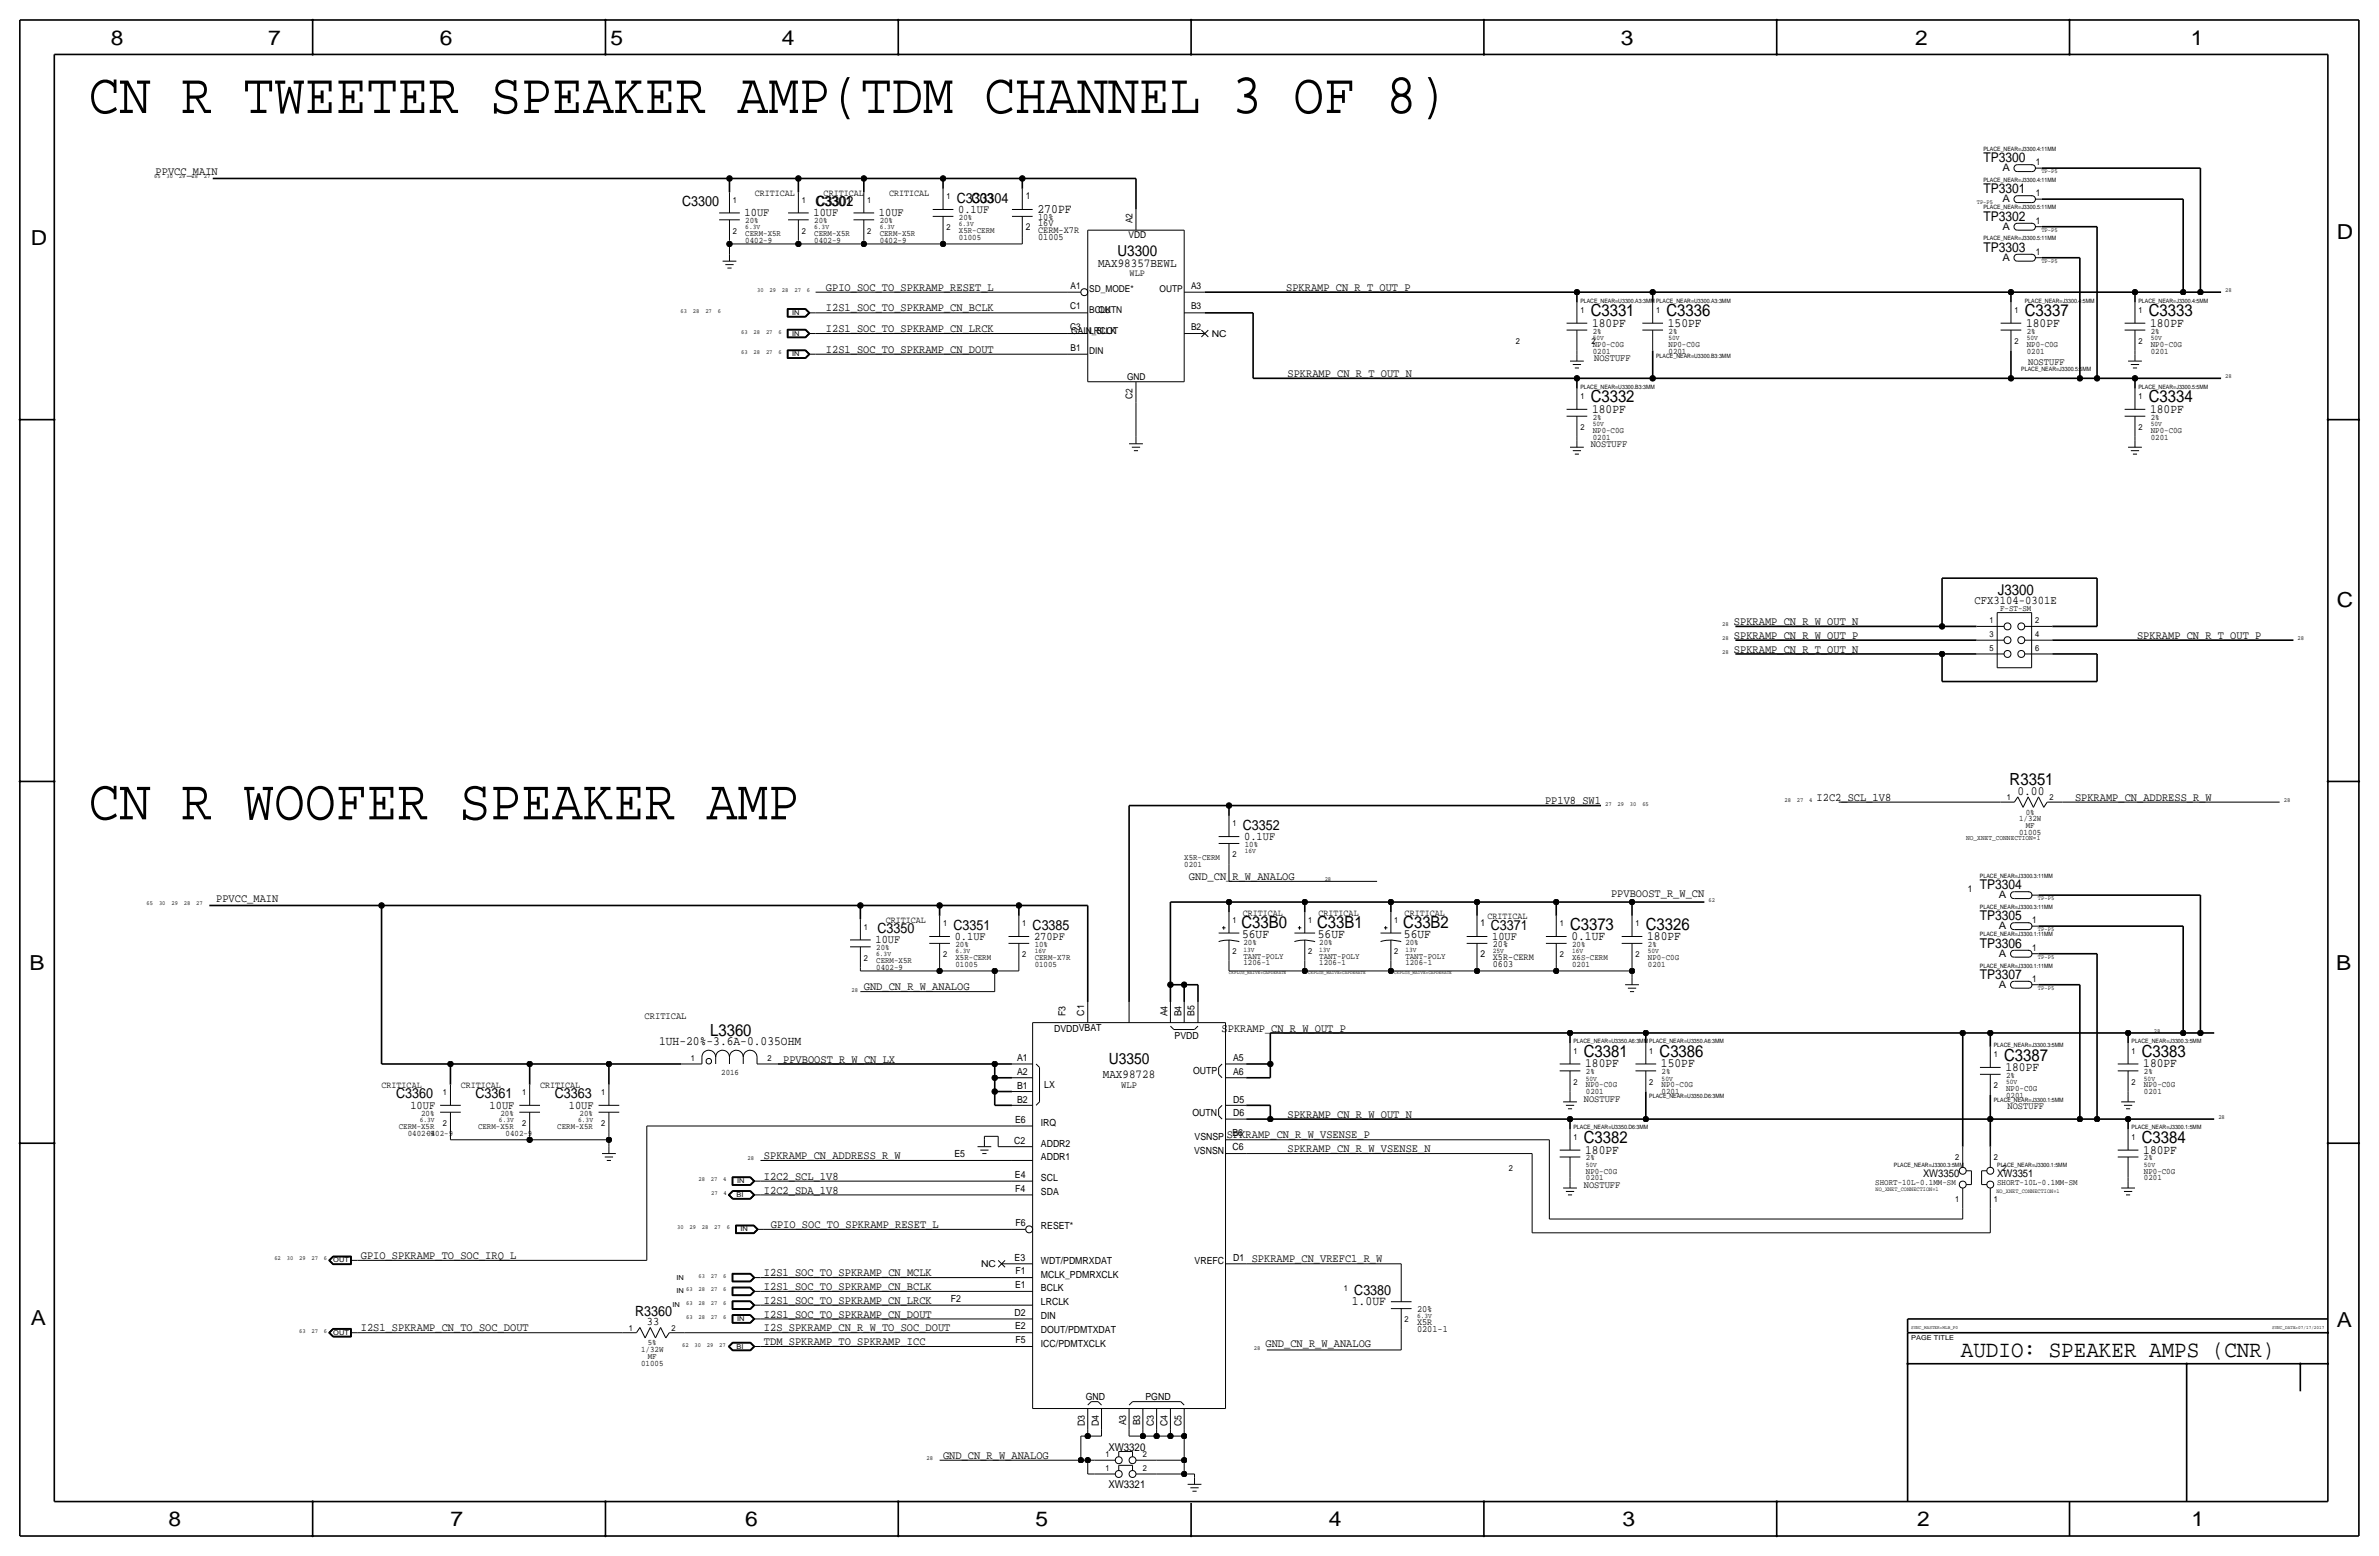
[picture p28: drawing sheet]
<svg xmlns="http://www.w3.org/2000/svg" width="877mm" height="574mm" viewBox="0 0 877 574" stroke-linecap="round" stroke-linejoin="round" font-family="sans-serif">
<defs><g id="words">
<g font-size="21.3">
<text x="32.7" y="41.7">CN R TWEETER SPEAKER AMP(TDM CHANNEL 3 OF 8)</text>
<text x="32.7" y="302">CN R WOOFER SPEAKER AMP</text>
</g>
<text font-size="8.6" x="722.9" y="500.1">AUDIO: SPEAKER AMPS (CNR)</text>
<g font-size="7.6">
<text x="40.8" y="16.5">8</text>
<text x="98.9" y="16.5">7</text>
<text x="162.1" y="16.5">6</text>
<text x="225.1" y="16.5">5</text>
<text x="288.2" y="16.5">4</text>
<text x="597.6" y="16.5">3</text>
<text x="706.1" y="16.5">2</text>
<text x="807.7" y="16.5">1</text>
<text x="861.5" y="88.1">D</text>
<text x="11.4" y="90.4">D</text>
<text x="861.5" y="223.8">C</text>
<text x="10.8" y="357.6">B</text>
<text x="861.3" y="357.4">B</text>
<text x="11.3" y="488.4">A</text>
<text x="861.5" y="489.2">A</text>
<text x="62.2" y="562.6">8</text>
<text x="166" y="562.6">7</text>
<text x="274.8" y="562.6">6</text>
<text x="381.7" y="562.6">5</text>
<text x="489.9" y="562.6">4</text>
<text x="598.1" y="562.6">3</text>
<text x="706.8" y="562.6">2</text>
<text x="807.9" y="562.6">1</text>
</g>
<g font-size="6.2">
<text x="586.4" y="116.6">C3331</text>
<text x="614.4" y="116.6">C3336</text>
<text x="746.5" y="116.6">C3337</text>
<text x="792.2" y="116.6">C3333</text>
<text x="586.4" y="148.3">C3332</text>
<text x="792.2" y="148.3">C3334</text>
<text x="740.9" y="289.3">R3351</text>
<text x="457.7" y="342.1">C33B0</text>
<text x="485.6" y="342.1">C33B1</text>
<text x="517.3" y="342.1">C33B2</text>
<text x="578.8" y="342.6">C3373</text>
<text x="606.8" y="342.6">C3326</text>
<text x="261.8" y="381.8">L3360</text>
<text x="583.9" y="389.6">C3381</text>
<text x="611.8" y="389.6">C3386</text>
<text x="789.6" y="389.6">C3383</text>
<text x="738.8" y="390.9">C3387</text>
<text x="583.9" y="421.4">C3382</text>
<text x="789.6" y="421.4">C3384</text>
</g>
<text font-size="5.7" x="408.7" y="392.2">U3350</text>
<text font-size="5.6" x="412" y="94.5">U3300</text>
<text font-size="5.5" x="736.5" y="219.2">J3300</text>
<g font-size="5.2">
<text x="251.5" y="75.9">C3300</text>
<text x="300.7" y="75.9">C3301</text>
<text x="301" y="75.9">C3302</text>
<text x="352.8" y="74.7">C3303</text>
<text x="358.1" y="74.7">C3304</text>
<text x="458.2" y="305.8">C3352</text>
<text x="323.5" y="343.9">C3350</text>
<text x="351.5" y="342.6">C3351</text>
<text x="380.7" y="342.6">C3385</text>
<text x="549.6" y="342.6">C3371</text>
<text x="146.1" y="404.9">C3360</text>
<text x="175.3" y="404.9">C3361</text>
<text x="204.5" y="404.9">C3363</text>
<text x="499.3" y="477.3">C3380</text>
<text x="234.2" y="484.9">R3360</text>
</g>
<g font-size="5">
<text x="731.2" y="59.7">TP3300</text>
<text x="731.2" y="71.1">TP3301</text>
<text x="731.2" y="81.3">TP3302</text>
<text x="731.2" y="92.7">TP3303</text>
<text x="729.9" y="327.7">TP3304</text>
<text x="729.9" y="339.1">TP3305</text>
<text x="729.9" y="349.2">TP3306</text>
<text x="729.9" y="360.7">TP3307</text>
</g>
<g font-size="4.7">
<text x="382.5" y="78.5">270PF</text>
<text x="586.9" y="120.4">180PF</text>
<text x="614.9" y="120.4">150PF</text>
<text x="747" y="120.4">180PF</text>
<text x="792.7" y="120.4">180PF</text>
<text x="586.9" y="152.1">180PF</text>
<text x="792.7" y="152.1">180PF</text>
<text x="743.8" y="292.9">0.00</text>
<text x="457.9" y="345.7">56UF</text>
<text x="485.9" y="345.7">56UF</text>
<text x="517.6" y="345.7">56UF</text>
<text x="579.3" y="346.5">0.1UF</text>
<text x="607.3" y="346.5">180PF</text>
<text x="243" y="385.3">1UH-20%-3.6A-0.035OHM</text>
<text x="584.4" y="393.4">180PF</text>
<text x="612.3" y="393.4">150PF</text>
<text x="739.3" y="394.7">180PF</text>
<text x="790.1" y="393.4">180PF</text>
<text x="584.4" y="425.2">180PF</text>
<text x="790.1" y="425.2">180PF</text>
<text x="498.4" y="481.1">1.0UF</text>
</g>
<g font-size="4.5">
<text x="404.8" y="98.6">MAX98357BEWL</text>
<text x="406.6" y="397.3">MAX98728</text>
</g>
<text font-size="4.4" x="728" y="222.5">CFX3104-0301E</text>
<g font-size="4.3">
<text x="57.4" y="64.5">PPVCC_MAIN</text>
<text x="274.5" y="79.8">10UF</text>
<text x="299.9" y="79.8">10UF</text>
<text x="324.1" y="79.8">10UF</text>
<text x="353.3" y="78.5">0.1UF</text>
<text x="304.5" y="107.2">GPIO_SOC_TO_SPKRAMP_RESET_L</text>
<text x="474.2" y="107.2">SPKRAMP_CN_R_T_OUT_P</text>
<text x="304.5" y="114.8">I2S1_SOC_TO_SPKRAMP_CN_BCLK</text>
<text x="304.5" y="122.4">I2S1_SOC_TO_SPKRAMP_CN_LRCK</text>
<text x="304.5" y="130">I2S1_SOC_TO_SPKRAMP_CN_DOUT</text>
<text x="474.7" y="138.9">SPKRAMP_CN_R_T_OUT_N</text>
<text x="639.3" y="230.4">SPKRAMP_CN_R_W_OUT_N</text>
<text x="639.3" y="235.5">SPKRAMP_CN_R_W_OUT_P</text>
<text x="787.8" y="235.5">SPKRAMP_CN_R_T_OUT_P</text>
<text x="639.3" y="240.5">SPKRAMP_CN_R_T_OUT_N</text>
<text x="569.6" y="296.4">PP1V8_SW1</text>
<text x="669.7" y="295.2">I2C2_SCL_1V8</text>
<text x="765" y="295.1">SPKRAMP_CN_ADDRESS_R_W</text>
<text x="458.7" y="309.6">0.1UF</text>
<text x="438.3" y="324.4">GND_CN_R_W_ANALOG</text>
<text x="79.7" y="332.5">PPVCC_MAIN</text>
<text x="593.9" y="330.7">PPVBOOST_R_W_CN</text>
<text x="322.8" y="347.7">10UF</text>
<text x="352" y="346.5">0.1UF</text>
<text x="381.2" y="346.5">270PF</text>
<text x="550.1" y="346.5">10UF</text>
<text x="318.5" y="365">GND_CN_R_W_ANALOG</text>
<text x="450.4" y="380.2">SPKRAMP_CN_R_W_OUT_P</text>
<text x="288.7" y="391.7">PPVBOOST_R_W_CN_LX</text>
<text x="151.3" y="408.7">10UF</text>
<text x="180.5" y="408.7">10UF</text>
<text x="209.7" y="408.7">10UF</text>
<text x="474.7" y="412">SPKRAMP_CN_R_W_OUT_N</text>
<text x="452.3" y="419.6">SPKRAMP_CN_R_W_VSENSE_P</text>
<text x="474.7" y="424.7">SPKRAMP_CN_R_W_VSENSE_N</text>
<text x="281.6" y="427.2">SPKRAMP_CN_ADDRESS_R_W</text>
<text x="281.6" y="434.8">I2C2_SCL_1V8</text>
<text x="281.6" y="439.9">I2C2_SDA_1V8</text>
<text x="284.2" y="452.6">GPIO_SOC_TO_SPKRAMP_RESET_L</text>
<text x="133" y="464.1">GPIO_SPKRAMP_TO_SOC_IRQ_L</text>
<text x="461.5" y="465.3">SPKRAMP_CN_VREFC1_R_W</text>
<text x="281.6" y="470.4">I2S1_SOC_TO_SPKRAMP_CN_MCLK</text>
<text x="281.6" y="475.5">I2S1_SOC_TO_SPKRAMP_CN_BCLK</text>
<text x="281.6" y="485.6">I2S1_SOC_TO_SPKRAMP_CN_DOUT</text>
<text x="281.6" y="480.6">I2S1_SOC_TO_SPKRAMP_CN_LRCK</text>
<text x="133" y="490.7">I2S1_SPKRAMP_CN_TO_SOC_DOUT</text>
<text x="238.4" y="488.4">33</text>
<text x="281.6" y="490.7">I2S_SPKRAMP_CN_R_W_TO_SOC_DOUT</text>
<text x="281.6" y="495.8">TDM_SPKRAMP_TO_SPKRAMP_ICC</text>
<text x="466.5" y="496.4">GND_CN_R_W_ANALOG</text>
<text x="347.7" y="537.7">GND_CN_R_W_ANALOG</text>
</g>
<g font-size="4">
<text x="408.6" y="534.7">XW3320</text>
<text x="408.6" y="548.6">XW3321</text>
</g>
<g font-size="3.9">
<text x="709" y="433.8">XW3350</text>
<text x="736.3" y="433.8">XW3351</text>
</g>
<g font-size="3.8">
<text x="738.2" y="63">A</text>
<text x="738.2" y="74.5">A</text>
<text x="738.2" y="84.6">A</text>
<text x="738.2" y="96.1">A</text>
<text x="737" y="331">A</text>
<text x="737" y="342.4">A</text>
<text x="737" y="352.6">A</text>
<text x="737" y="364">A</text>
</g>
<g font-size="3.6">
<text x="587.7" y="133.1">NOSTUFF</text>
<text x="747.7" y="134.4">NOSTUFF</text>
<text x="586.4" y="164.8">NOSTUFF</text>
<text x="237.7" y="375.7">CRITICAL</text>
<text x="392.9" y="374.7" transform="rotate(-90 392.9 374.7)">F3</text>
<text x="399.7" y="374.4" transform="rotate(-90 399.7 374.4)">C1</text>
<text x="430.5" y="374.7" transform="rotate(-90 430.5 374.7)">A4</text>
<text x="435.6" y="374.7" transform="rotate(-90 435.6 374.7)">B4</text>
<text x="440.4" y="374.4" transform="rotate(-90 440.4 374.4)">B5</text>
<text x="388.7" y="380.3">DVDDVBAT</text>
<text x="433" y="382.8">PVDD</text>
<text x="375" y="391.2">A1</text>
<text x="439.8" y="396">OUTP</text>
<text x="454.6" y="391.2">A5</text>
<text x="375" y="401.3">B1</text>
<text x="375" y="396.2">A2</text>
<text x="385" y="401.1">LX</text>
<text x="413.4" y="401.1">WLP</text>
<text x="454.6" y="396.2">A6</text>
<text x="375" y="406.4">B2</text>
<text x="454.6" y="406.4">D5</text>
<text x="583.9" y="406.1">NOSTUFF</text>
<text x="374.2" y="413.8">E6</text>
<text x="439.6" y="411.2">OUTN</text>
<text x="454.6" y="411.5">D6</text>
<text x="740.1" y="408.7">NOSTUFF</text>
<text x="383.7" y="415">IRQ</text>
<text x="454.4" y="418.8">B6</text>
<text x="373.9" y="421.6">C2</text>
<text x="383.7" y="422.6">ADDR2</text>
<text x="440.2" y="425.2">VSNSN</text>
<text x="440.4" y="420.1">VSNSP</text>
<text x="454.4" y="423.9">C6</text>
<text x="351.8" y="426.5">E5</text>
<text x="383.7" y="427.7">ADDR1</text>
<text x="374.2" y="434.3">E4</text>
<text x="383.7" y="435.4">SCL</text>
<text x="583.9" y="437.9">NOSTUFF</text>
<text x="374.2" y="439.4">F4</text>
<text x="383.7" y="440.4">SDA</text>
<text x="374.4" y="451.9">F6</text>
<text x="383.7" y="453.1">RESET*</text>
<text x="374.1" y="464.8">E3</text>
<text x="383.7" y="465.8">WDT/PDMRXDAT</text>
<text x="440.4" y="465.8">VREFC</text>
<text x="454.6" y="464.8">D1</text>
<text x="374.4" y="469.6">F1</text>
<text x="383.7" y="470.9">MCLK_PDMRXCLK</text>
<text x="350.6" y="479.8">F2</text>
<text x="374.2" y="474.7">E1</text>
<text x="383.7" y="476">BCLK</text>
<text x="374" y="485.1">D2</text>
<text x="383.7" y="481.1">LRCLK</text>
<text x="374.2" y="490">E2</text>
<text x="383.7" y="486.2">DIN</text>
<text x="383.7" y="491.2">DOUT/PDMTXDAT</text>
<text x="374.4" y="495">F5</text>
<text x="383.7" y="496.3">ICC/PDMTXCLK</text>
<text x="400.3" y="516.1">GND</text>
<text x="422.3" y="516.1">PGND</text>
<text x="400" y="525.6" transform="rotate(-90 400 525.6)">D3</text>
<text x="405.1" y="525.6" transform="rotate(-90 405.1 525.6)">D4</text>
<text x="415.2" y="525.4" transform="rotate(-90 415.2 525.4)">A3</text>
<text x="420.3" y="525.4" transform="rotate(-90 420.3 525.4)">B3</text>
<text x="425.4" y="525.6" transform="rotate(-90 425.4 525.6)">C3</text>
<text x="430.5" y="525.6" transform="rotate(-90 430.5 525.6)">C4</text>
<text x="435.6" y="525.6" transform="rotate(-90 435.6 525.6)">C5</text>
</g>
<g font-size="3.5">
<text x="750.5" y="61">1</text>
<text x="278.3" y="72.1">CRITICAL</text>
<text x="303.7" y="72.1">CRITICAL</text>
<text x="327.8" y="72.1">CRITICAL</text>
<text x="378.2" y="73.4">1</text>
<text x="750.5" y="72.4">1</text>
<text x="382.7" y="83.3">16V</text>
<text x="382.7" y="81">10%</text>
<text x="417.5" y="82.3" transform="rotate(-90 417.5 82.3)">A2</text>
<text x="750.5" y="82.5">1</text>
<text x="378.2" y="84.8">2</text>
<text x="382.7" y="88.4">01005</text>
<text x="382.7" y="85.9">CERM-X7R</text>
<text x="416.1" y="87.9">VDD</text>
<text x="750.5" y="94">1</text>
<text x="416.5" y="101.6">WLP</text>
<text x="394.7" y="106.4">A1</text>
<text x="401.5" y="107.7">SD_MODE*</text>
<text x="427.5" y="107.7">OUTP</text>
<text x="439.1" y="106.4">A3</text>
<text x="394.5" y="114">C1</text>
<text x="401.5" y="115.3">BCLK</text>
<text x="405" y="115.3">OUTN</text>
<text x="439.1" y="114">B3</text>
<text x="394.5" y="121.7">C3</text>
<text x="394.9" y="122.9">GAIN_SLOT</text>
<text x="401.5" y="122.9">LRCLK</text>
<text x="439.1" y="121.7">B2</text>
<text x="446.7" y="124.2">NC</text>
<text x="394.7" y="129.3">B1</text>
<text x="401.5" y="130.6">DIN</text>
<text x="415.5" y="140.2">GND</text>
<text x="417.5" y="147.2" transform="rotate(-90 417.5 147.2)">C2</text>
<text x="725.4" y="328.9">1</text>
<text x="326.5" y="340.1">CRITICAL</text>
<text x="458.2" y="337.6">CRITICAL</text>
<text x="486.1" y="337.6">CRITICAL</text>
<text x="517.9" y="337.6">CRITICAL</text>
<text x="545.8" y="341.4">1</text>
<text x="548.3" y="338.8">CRITICAL</text>
<text x="749.2" y="340.4">1</text>
<text x="545.8" y="352.8">2</text>
<text x="550.4" y="349">20%</text>
<text x="550.4" y="353.8">X5R-CERM</text>
<text x="749.2" y="350.5">1</text>
<text x="550.4" y="356.4">0603</text>
<text x="749.2" y="361.9">1</text>
<text x="140.7" y="401.1">CRITICAL</text>
<text x="169.9" y="401.1">CRITICAL</text>
<text x="199.1" y="401.1">CRITICAL</text>
<text x="361.7" y="467.1">NC</text>
<text x="522.4" y="483.6">20%</text>
<text x="522.4" y="491">0201-1</text>
<text x="522.4" y="488.4">X5R</text>
</g>
<g font-size="3.1">
<text x="270.2" y="74.7">1</text>
<text x="295.6" y="74.7">1</text>
<text x="319.7" y="74.7">1</text>
<text x="348.9" y="73.4">1</text>
<text x="274.8" y="82.3">20%</text>
<text x="300.2" y="82.3">20%</text>
<text x="324.3" y="82.3">20%</text>
<text x="353.5" y="81">20%</text>
<text x="270.2" y="86.1">2</text>
<text x="274.8" y="89.7">0402-9</text>
<text x="274.8" y="87.1">CERM-X5R</text>
<text x="295.6" y="86.1">2</text>
<text x="300.2" y="87.1">CERM-X5R</text>
<text x="300.2" y="89.7">0402-9</text>
<text x="319.7" y="86.1">2</text>
<text x="324.3" y="87.1">CERM-X5R</text>
<text x="324.3" y="89.7">0402-9</text>
<text x="348.9" y="84.8">2</text>
<text x="353.5" y="88.4">01005</text>
<text x="353.5" y="85.9">X5R-CERM</text>
<text x="582.6" y="115.3">1</text>
<text x="610.6" y="115.3">1</text>
<text x="742.6" y="115.3">1</text>
<text x="788.4" y="115.3">1</text>
<text x="587.2" y="122.9">2%</text>
<text x="615.1" y="122.9">2%</text>
<text x="747.2" y="122.9">2%</text>
<text x="792.9" y="122.9">2%</text>
<text x="558.8" y="126.7">2</text>
<text x="586.8" y="126.7">2</text>
<text x="587.2" y="127.8">NP0-C0G</text>
<text x="587.2" y="130.3">0201</text>
<text x="615.1" y="127.8">NP0-C0G</text>
<text x="615.1" y="130.3">0201</text>
<text x="742.6" y="126.7">2</text>
<text x="747.2" y="127.8">NP0-C0G</text>
<text x="747.2" y="130.3">0201</text>
<text x="788.4" y="126.7">2</text>
<text x="792.9" y="127.8">NP0-C0G</text>
<text x="792.9" y="130.3">0201</text>
<text x="582.6" y="147.1">1</text>
<text x="788.4" y="147.1">1</text>
<text x="587.2" y="154.7">2%</text>
<text x="792.9" y="154.7">2%</text>
<text x="582.6" y="158.5">2</text>
<text x="587.2" y="159.5">NP0-C0G</text>
<text x="788.4" y="158.5">2</text>
<text x="792.9" y="159.5">NP0-C0G</text>
<text x="587.2" y="162.1">0201</text>
<text x="792.9" y="162.1">0201</text>
<text x="737.4" y="225">F-ST-SM</text>
<text x="733.5" y="229.6">1</text>
<text x="750.3" y="229.6">2</text>
<text x="733.5" y="239.8">5</text>
<text x="733.5" y="234.7">3</text>
<text x="750.3" y="239.8">6</text>
<text x="750.3" y="234.7">4</text>
<text x="739.8" y="294.9">1</text>
<text x="755.6" y="294.9">2</text>
<text x="454.4" y="304.5">1</text>
<text x="744.4" y="302.8">1/32W</text>
<text x="746.8" y="305.3">MF</text>
<text x="746.8" y="300.2">0%</text>
<text x="744.4" y="307.8">01005</text>
<text x="436.6" y="317">X5R-CERM</text>
<text x="454.4" y="316">2</text>
<text x="458.9" y="312.2">10%</text>
<text x="436.6" y="319.5">0201</text>
<text x="347.7" y="341.4">1</text>
<text x="376.9" y="341.4">1</text>
<text x="454.4" y="340.1">1</text>
<text x="482.3" y="340.1">1</text>
<text x="514" y="340.1">1</text>
<text x="575" y="341.4">1</text>
<text x="602.9" y="341.4">1</text>
<text x="318.5" y="342.6">1</text>
<text x="323" y="350.3">20%</text>
<text x="347.7" y="352.8">2</text>
<text x="352.2" y="349">20%</text>
<text x="352.2" y="353.8">X5R-CERM</text>
<text x="376.9" y="352.8">2</text>
<text x="381.5" y="349">10%</text>
<text x="381.5" y="353.8">CERM-X7R</text>
<text x="454.4" y="351.5">2</text>
<text x="458.4" y="353.3">TANT-POLY</text>
<text x="458.4" y="348.5">20%</text>
<text x="482.3" y="351.5">2</text>
<text x="486.4" y="348.5">20%</text>
<text x="486.4" y="353.3">TANT-POLY</text>
<text x="514" y="351.5">2</text>
<text x="518.1" y="353.3">TANT-POLY</text>
<text x="518.1" y="348.5">20%</text>
<text x="575" y="352.8">2</text>
<text x="579.6" y="349">20%</text>
<text x="579.6" y="353.8">X6S-CERM</text>
<text x="602.9" y="352.8">2</text>
<text x="607.5" y="353.8">NP0-C0G</text>
<text x="607.5" y="349">2%</text>
<text x="318.5" y="354.1">2</text>
<text x="323" y="357.6">0402-9</text>
<text x="323" y="355.1">CERM-X5R</text>
<text x="352.2" y="356.4">01005</text>
<text x="381.5" y="356.4">01005</text>
<text x="458.4" y="355.9">1206-1</text>
<text x="486.4" y="355.9">1206-1</text>
<text x="518.1" y="355.9">1206-1</text>
<text x="579.6" y="356.4">0201</text>
<text x="607.5" y="356.4">0201</text>
<text x="580.1" y="388.4">1</text>
<text x="608" y="388.4">1</text>
<text x="735" y="389.6">1</text>
<text x="785.8" y="388.4">1</text>
<text x="254.7" y="390.9">1</text>
<text x="282.9" y="390.9">2</text>
<text x="584.7" y="396">2%</text>
<text x="612.6" y="396">2%</text>
<text x="790.4" y="396">2%</text>
<text x="265.9" y="396.2">2016</text>
<text x="580.1" y="399.8">2</text>
<text x="584.7" y="400.8">NP0-C0G</text>
<text x="608" y="399.8">2</text>
<text x="612.6" y="400.8">NP0-C0G</text>
<text x="735" y="401.1">2</text>
<text x="739.6" y="397.3">2%</text>
<text x="785.8" y="399.8">2</text>
<text x="790.4" y="400.8">NP0-C0G</text>
<text x="163.3" y="403.6">1</text>
<text x="192.5" y="403.6">1</text>
<text x="221.7" y="403.6">1</text>
<text x="584.7" y="403.4">0201</text>
<text x="612.6" y="403.4">0201</text>
<text x="739.6" y="404.6">0201</text>
<text x="739.6" y="402.1">NP0-C0G</text>
<text x="790.4" y="403.4">0201</text>
<text x="155.3" y="411.2">20%</text>
<text x="184.5" y="411.2">20%</text>
<text x="213.7" y="411.2">20%</text>
<text x="147" y="416.1">CERM-X5R</text>
<text x="150.3" y="418.6">0402-9</text>
<text x="157.2" y="418.6">0402-9</text>
<text x="163.3" y="415">2</text>
<text x="176.2" y="416.1">CERM-X5R</text>
<text x="186.4" y="418.6">0402-9</text>
<text x="192.5" y="415">2</text>
<text x="205.4" y="416.1">CERM-X5R</text>
<text x="221.7" y="415">2</text>
<text x="580.1" y="420.1">1</text>
<text x="785.8" y="420.1">1</text>
<text x="556.3" y="431.5">2</text>
<text x="584.7" y="427.7">2%</text>
<text x="720.8" y="427.7">2</text>
<text x="735" y="427.7">2</text>
<text x="738.2" y="431.5">2</text>
<text x="790.4" y="427.7">2%</text>
<text x="584.7" y="435.1">0201</text>
<text x="584.7" y="432.6">NP0-C0G</text>
<text x="691.4" y="436.6">SHORT-10L-0.1MM-SM</text>
<text x="736.3" y="436.6">SHORT-10L-0.1MM-SM</text>
<text x="790.4" y="435.1">0201</text>
<text x="790.4" y="432.6">NP0-C0G</text>
<text x="720.8" y="443">1</text>
<text x="735" y="443">1</text>
<text x="495.5" y="476">1</text>
<text x="231.8" y="490.5">1</text>
<text x="247.6" y="490.5">2</text>
<text x="517.9" y="487.4">2</text>
<text x="238.8" y="495.8">5%</text>
<text x="236.4" y="503.4">01005</text>
<text x="236.4" y="498.3">1/32W</text>
<text x="238.8" y="500.9">MF</text>
<text x="407.6" y="537.2">1</text>
<text x="421.3" y="537.2">2</text>
<text x="407.6" y="542.3">1</text>
<text x="421.3" y="542.3">2</text>
</g>
<g font-size="2.6">
<text x="353.5" y="83.3">6.3V</text>
<text x="274.8" y="84.6">6.3V</text>
<text x="300.2" y="84.6">6.3V</text>
<text x="324.3" y="84.6">6.3V</text>
<text x="587.2" y="125.2">50V</text>
<text x="615.1" y="125.2">50V</text>
<text x="747.2" y="125.2">50V</text>
<text x="792.9" y="125.2">50V</text>
<text x="587.2" y="157">50V</text>
<text x="792.9" y="157">50V</text>
<text x="724.9" y="309.6">NO_XNET_CONNECTION=1</text>
<text x="458.9" y="314.5">16V</text>
<text x="323" y="352.6">6.3V</text>
<text x="352.2" y="351.3">6.3V</text>
<text x="381.5" y="351.3">16V</text>
<text x="458.4" y="351">13V</text>
<text x="486.4" y="351">13V</text>
<text x="518.1" y="351">13V</text>
<text x="550.4" y="351.3">25V</text>
<text x="579.6" y="351.3">16V</text>
<text x="607.5" y="351.3">50V</text>
<text x="584.7" y="398.3">50V</text>
<text x="612.6" y="398.3">50V</text>
<text x="739.6" y="399.5">50V</text>
<text x="790.4" y="398.3">50V</text>
<text x="154.8" y="413.5">6.3V</text>
<text x="184" y="413.5">6.3V</text>
<text x="213.2" y="413.5">6.3V</text>
<text x="584.7" y="430">50V</text>
<text x="790.4" y="430">50V</text>
<text x="522.4" y="485.9">6.3V</text>
</g>
<g font-size="2.5">
<text x="292.1" y="116.1">IN</text>
<text x="292.1" y="123.7">IN</text>
<text x="292.1" y="131.3">IN</text>
<text x="271.7" y="436.1">IN</text>
<text x="271.5" y="441.2">BI</text>
<text x="273" y="453.9">IN</text>
<text x="122.9" y="465.3">OUT</text>
<text x="249.4" y="471.7">IN</text>
<text x="249.4" y="476.8">IN</text>
<text x="247.9" y="481.8">IN</text>
<text x="122.9" y="492">OUT</text>
<text x="271.7" y="486.9">IN</text>
<text x="271.5" y="497.1">BI</text>
<text x="704.5" y="493.8">PAGE TITLE</text>
</g>
<g font-size="2.3">
<text x="56.8" y="65.8">65</text>
<text x="61.4" y="65.8">30</text>
<text x="66" y="65.8">29</text>
<text x="70.6" y="65.8">28</text>
<text x="75.1" y="65.8">27</text>
<text x="752.6" y="63.8">TP-P5</text>
<text x="728.8" y="75.2">TP-P5</text>
<text x="752.6" y="85.3">TP-P5</text>
<text x="752.6" y="96.8">TP-P5</text>
<text x="279.2" y="107.7">30</text>
<text x="283.7" y="107.7">29</text>
<text x="288.3" y="107.7">28</text>
<text x="292.9" y="107.7">27</text>
<text x="297.4" y="107.7">6</text>
<text x="820.4" y="107.7">28</text>
<text x="250.9" y="115.3">63</text>
<text x="255.5" y="115.3">28</text>
<text x="260" y="115.3">27</text>
<text x="264.6" y="115.3">6</text>
<text x="273.3" y="122.9">63</text>
<text x="277.8" y="122.9">28</text>
<text x="282.4" y="122.9">27</text>
<text x="287" y="122.9">6</text>
<text x="273.3" y="130.6">63</text>
<text x="277.8" y="130.6">28</text>
<text x="282.4" y="130.6">27</text>
<text x="287" y="130.6">6</text>
<text x="820.4" y="139.4">28</text>
<text x="635" y="230.9">28</text>
<text x="635" y="236">28</text>
<text x="847" y="236">28</text>
<text x="635" y="241">28</text>
<text x="591.8" y="296.9">27</text>
<text x="596.3" y="296.9">29</text>
<text x="600.9" y="296.9">30</text>
<text x="605.5" y="296.9">65</text>
<text x="657.9" y="295.7">28</text>
<text x="662.4" y="295.7">27</text>
<text x="667" y="295.7">4</text>
<text x="842" y="295.7">28</text>
<text x="488.4" y="324.9">28</text>
<text x="54" y="333.8">65</text>
<text x="58.6" y="333.8">30</text>
<text x="63.2" y="333.8">29</text>
<text x="67.8" y="333.8">28</text>
<text x="72.3" y="333.8">27</text>
<text x="629.9" y="332.5">62</text>
<text x="751.3" y="331.7">TP-P5</text>
<text x="751.3" y="343.2">TP-P5</text>
<text x="751.3" y="353.3">TP-P5</text>
<text x="313.9" y="365.5">28</text>
<text x="751.3" y="364.7">TP-P5</text>
<text x="794" y="380.7">28</text>
<text x="817.8" y="412.5">28</text>
<text x="275.5" y="427.7">28</text>
<text x="257.5" y="435.4">28</text>
<text x="262.1" y="435.4">27</text>
<text x="266.7" y="435.4">4</text>
<text x="262.2" y="440.4">27</text>
<text x="266.8" y="440.4">4</text>
<text x="249.6" y="453.1">30</text>
<text x="254.2" y="453.1">29</text>
<text x="258.8" y="453.1">28</text>
<text x="263.3" y="453.1">27</text>
<text x="267.9" y="453.1">6</text>
<text x="101.1" y="464.6">62</text>
<text x="105.7" y="464.6">30</text>
<text x="110.3" y="464.6">29</text>
<text x="114.9" y="464.6">27</text>
<text x="119.4" y="464.6">6</text>
<text x="257.5" y="470.9">63</text>
<text x="262.1" y="470.9">27</text>
<text x="266.7" y="470.9">6</text>
<text x="252.9" y="476">63</text>
<text x="257.5" y="476">28</text>
<text x="262.1" y="476">27</text>
<text x="266.7" y="476">6</text>
<text x="252.9" y="481.1">63</text>
<text x="257.5" y="481.1">28</text>
<text x="262.1" y="481.1">27</text>
<text x="266.7" y="481.1">6</text>
<text x="110.3" y="491.2">63</text>
<text x="114.9" y="491.2">27</text>
<text x="119.4" y="491.2">6</text>
<text x="252.9" y="486.2">63</text>
<text x="257.5" y="486.2">28</text>
<text x="262.1" y="486.2">27</text>
<text x="266.7" y="486.2">6</text>
<text x="251.5" y="496.3">62</text>
<text x="256" y="496.3">30</text>
<text x="260.6" y="496.3">29</text>
<text x="265.2" y="496.3">27</text>
<text x="462.2" y="497.6">28</text>
<text x="341.6" y="538.2">28</text>
</g>
<g font-size="2.2">
<text x="731.2" y="55.6">PLACE_NEAR=J3300.4:11MM</text>
<text x="731.2" y="67.1">PLACE_NEAR=J3300.4:11MM</text>
<text x="731.2" y="77.2">PLACE_NEAR=J3300.5:11MM</text>
<text x="731.2" y="88.6">PLACE_NEAR=J3300.5:11MM</text>
<text x="582.6" y="111.5">PLACE_NEAR=U3300.A3:3MM PLACE_NEAR=U3300.A3:3MM</text>
<text x="746.5" y="111.5">PLACE_NEAR=J3300.4:5MM</text>
<text x="788.4" y="111.5">PLACE_NEAR=J3300.4:5MM</text>
<text x="610.6" y="131.8">PLACE_NEAR=U3300.B3:3MM</text>
<text x="745.2" y="136.9">PLACE_NEAR=J3300.5:5MM</text>
<text x="582.6" y="143.3">PLACE_NEAR=U3300.B3:3MM</text>
<text x="788.4" y="143.3">PLACE_NEAR=J3300.5:5MM</text>
<text x="729.9" y="323.6">PLACE_NEAR=J3300.3:11MM</text>
<text x="729.9" y="335">PLACE_NEAR=J3300.3:11MM</text>
<text x="729.9" y="345.2">PLACE_NEAR=J3300.1:11MM</text>
<text x="729.9" y="356.6">PLACE_NEAR=J3300.1:11MM</text>
<text x="580.1" y="384.6">PLACE_NEAR=U3350.A6:3MM PLACE_NEAR=U3350.A6:3MM</text>
<text x="735" y="385.8">PLACE_NEAR=J3300.3:5MM</text>
<text x="785.8" y="384.6">PLACE_NEAR=J3300.3:5MM</text>
<text x="608" y="404.9">PLACE_NEAR=U3350.D6:3MM</text>
<text x="735" y="406.1">PLACE_NEAR=J3300.1:5MM</text>
<text x="580.1" y="416.3">PLACE_NEAR=U3350.D6:3MM</text>
<text x="785.8" y="416.3">PLACE_NEAR=J3300.1:5MM</text>
<text x="698.2" y="430.3">PLACE_NEAR=J3300.3:5MM</text>
<text x="736.3" y="430.3">PLACE_NEAR=J3300.1:5MM</text>
<text x="691.4" y="439.1">NO_XNET_CONNECTION=1</text>
<text x="736" y="439.6">NO_XNET_CONNECTION=1</text>
</g>
<g font-size="1.8">
<text x="453.1" y="359.2">CKPLUS_WAIVE=CAPDERATE</text>
<text x="482.3" y="359.2">CKPLUS_WAIVE=CAPDERATE</text>
<text x="514" y="359.2">CKPLUS_WAIVE=CAPDERATE</text>
<text x="704.5" y="490">SYNC_MASTER=MLB_P0</text>
<text x="837.6" y="490">SYNC_DATE=07/17/2017</text>
</g>
</g></defs>
<g fill="none" stroke="#000" stroke-width=".6" stroke-linecap="butt">
<path d="M7.3 7.4v558.8zM7.3 7.4h862.3zM115.3 7.4v12.7zM223.2 7.4v12.7zM331.2 7.4v12.7zM439.1 7.4v12.7zM547.1 7.4v12.7zM655 7.4v12.7zM763 7.4v12.7zM869.6 7.4v558.8zM20 20.1v533.4zM20 20.1h838.2z"/>
<path d="M858.2 20.1v533.4zM78.4 65.8h190.5zM268.9 65.8v5.1zM268.9 65.8h25.4zM294.3 65.8v5.1zM294.3 65.8h24.2zM318.5 65.8h29.2zM318.5 65.8v5.1zM347.7 65.8v3.8zM347.7 65.8h29.2zM376.9 65.8h41.9zM376.9 65.8v3.8z"/>
<path d="M418.8 65.8v11.4zM752.8 62h58.4zM752.8 73.4h52.1zM804.9 73.4v34.3zM811.2 62v45.7zM752.8 95h14zM752.8 83.6h20.3zM766.8 95v44.4zM773.1 83.6v55.8zM444.2 107.7h137.2zM444.2 115.3h17.8zM462 115.3v24.1z"/>
<path d="M581.4 107.7h27.9zM581.4 107.7v3.8zM609.3 107.7h132.1zM609.3 107.7v3.8zM741.4 107.7h45.7zM741.4 107.7v3.8zM787.1 107.7h17.8zM787.1 107.7v3.8zM804.9 107.7h6.3zM811.2 107.7h7.6zM462 139.4h119.4zM581.4 139.4h27.9z"/>
<path d="M581.4 139.4v3.9zM609.3 139.4h132.1zM609.3 129.3v10.1zM741.4 139.4h25.4zM741.4 129.3v10.1zM766.8 139.4h6.3zM773.1 139.4h14zM787.1 139.4h31.7zM787.1 139.4v3.9zM7.3 154.7h12.7zM858.2 154.7h11.4zM716 213.1h57.1z"/>
<path d="M716 213.1v17.8zM773.1 213.1v17.8zM639.8 230.9h76.2zM639.8 236h88.9zM716 230.9h12.7zM756.6 230.9h16.5zM756.6 236h88.9zM639.8 241h76.2zM716 251.2h57.1zM716 241v10.2zM716 241h12.7zM756.6 241h16.5z"/>
<path d="M773.1 241v10.2zM7.3 288h12.7zM416.3 296.9h36.8zM416.3 296.9v72.4zM453.1 296.9v3.8zM453.1 296.9h137.1zM858.2 288h11.4zM77.2 333.8h63.5zM140.7 333.8v58.4zM140.7 333.8h176.5zM317.2 333.8h29.2zM317.2 333.8v5z"/>
<path d="M346.4 333.8v3.8zM346.4 333.8h29.2zM375.6 333.8v3.8zM375.6 333.8h25.4zM401 333.8v35.5zM431.5 332.5h21.6zM431.5 332.5v30.5zM453.1 332.5v3.8zM453.1 332.5h27.9zM481 332.5h31.8zM481 332.5v3.8zM512.8 332.5h31.7z"/>
<path d="M512.8 332.5v3.8zM544.5 332.5h29.2zM544.5 332.5v5.1zM573.7 332.5v5.1zM573.7 332.5h28zM601.7 332.5h26.6zM601.7 332.5v5.1zM751.5 329.9h59.7zM811.2 329.9v50.8zM751.5 351.5h21.6zM751.5 341.4h53.4zM773.1 351.5v61z"/>
<path d="M804.9 341.4v39.3zM431.5 363v6.3zM431.5 363h5.1zM436.6 363h5.1zM436.6 363v6.3zM441.7 363v6.3zM751.5 363h15.3zM766.8 363v49.5zM140.7 392.2h25.4zM166.1 392.2h29.2zM166.1 392.2v7.6zM195.3 392.2h29.2z"/>
<path d="M195.3 392.2v7.6zM224.5 392.2v7.6zM224.5 392.2h26.7zM286.7 392.2h80zM366.7 392.2h6.4zM366.7 392.2v5.1zM366.7 397.3h6.4zM366.7 397.3v5zM459.4 392.2h8.9zM459.4 397.3h8.9zM468.3 380.7h110.5zM468.3 380.7v11.5z"/>
<path d="M468.3 392.2v5.1zM578.8 380.7h28zM578.8 380.7v3.9zM606.8 380.7h116.8zM606.8 380.7v3.9zM723.6 380.7h10.2zM723.6 380.7v42zM733.8 380.7h50.8zM733.8 380.7v5.1zM784.6 380.7h20.3zM784.6 380.7v3.9zM804.9 380.7h6.3z"/>
<path d="M811.2 380.7h5.1zM366.7 402.3h6.4zM366.7 402.3v5.1zM366.7 407.4h6.4zM459.4 412.5h8.9zM459.4 407.4h8.9zM468.3 412.5h110.5zM468.3 407.4v5.1zM578.8 412.5h28zM578.8 412.5v3.8zM606.8 412.5h127zM606.8 402.3v10.2z"/>
<path d="M733.8 403.6v8.9zM733.8 412.5v10.2zM733.8 412.5h33zM766.8 412.5h6.3zM773.1 412.5h11.5zM784.6 412.5h31.7zM784.6 412.5v3.8zM7.3 421.4h12.7zM858.2 421.4h11.4zM703.3 491.2h154.9zM703.3 486.2h154.9zM703.3 486.2v5z"/>
<path d="M703.3 491.2v62.3zM703.3 502.7h154.9zM806.1 502.7v50.8zM848.1 502.7v10.1zM20 553.5h838.2zM115.3 553.5v12.7zM223.2 553.5v12.7zM331.2 553.5v12.7zM439.1 554v12.2zM547.1 553.5v12.7zM655 553.5v12.7zM763 553.5v12.7z"/>
<path d="M7.3 566.2h862.3z"/>
</g>
<g fill="none" stroke="#000" stroke-width=".37">
<path d="M265.1 78.5h7.6zM268.9 70.9v7.6zM290.5 78.5h7.6zM294.3 70.9v7.6zM314.7 78.5h7.6zM318.5 70.9v7.6zM343.9 79.8h7.6zM343.9 77.2h7.6zM347.7 69.6v7.6zM347.7 79.8v7.6zM373.1 79.8h7.6zM373.1 77.2h7.6z"/>
<path d="M376.9 69.6v7.6zM376.9 79.8v7.6zM418.8 77.2v7.6zM743.9 60.7h5.2zM743.9 63.2h5.1zM743.9 72.1h5.2zM743.9 74.7h5.1zM743.9 60.8a1.26 1.26 0 0 0-1.4 1.2 1.26 1.26 0 0 0 1.4 1.2M743.9 72.2a1.26 1.26 0 0 0-1.4 1.2 1.26 1.26 0 0 0 1.4 1.3M748.9 60.8a1.26 1.26 0 0 1 1.5 1.2 1.26 1.26 0 0 1-1.5 1.2M748.9 72.2a1.26 1.26 0 0 1 1.5 1.2 1.26 1.26 0 0 1-1.5 1.3M750.3 62h2.5z"/>
<path d="M750.3 73.4h2.5zM265.1 81h7.6zM266.4 96.3h5.1zM267.4 97.5h3.1zM268.2 98.8h1.5zM268.9 89.9h25.4zM268.9 88.6v1.3zM268.9 89.9v3.8zM268.9 81v7.6zM268.9 93.7v2.6zM290.5 81h7.6zM294.3 89.9h24.2z"/>
<path d="M294.3 88.6v1.3zM294.3 81v7.6zM314.7 81h7.6zM318.5 89.9h29.2zM318.5 88.6v1.3zM318.5 81v7.6zM347.7 87.4v2.5zM347.7 89.9h29.2zM376.9 87.4v2.5zM401 84.8h35.6zM401 84.8v55.9zM436.6 84.8v55.9z"/>
<path d="M743.9 82.3h5.2zM743.9 84.8h5.1zM743.9 93.7h5.2zM743.9 96.3h5.1zM743.9 82.3a1.26 1.26 0 0 0-1.4 1.3 1.26 1.26 0 0 0 1.4 1.2M743.9 93.8a1.26 1.26 0 0 0-1.4 1.2 1.26 1.26 0 0 0 1.4 1.3M748.9 82.3a1.26 1.26 0 0 1 1.5 1.3 1.26 1.26 0 0 1-1.5 1.2M748.9 93.8a1.26 1.26 0 0 1 1.5 1.2 1.26 1.26 0 0 1-1.5 1.3M750.3 83.6h2.5zM750.3 95h2.5zM290.2 113.7v3.2zM290.2 116.9h6.8z"/>
<path d="M290.2 113.7h6.8zM290.3 113.8h6.7zM290.3 113.8v3zM290.3 116.8h6.7zM290.4 113.9v2.8zM290.4 116.7h6.5zM290.4 113.9h6.5zM290.5 114h6.4zM290.5 114v2.6zM290.5 116.6h6.4zM296.9 114l1.2 1.3zM296.9 116.6l1.2-1.3z"/>
<path d="M296.9 116.7l1.4-1.4zM296.9 113.9l1.4 1.4zM297 116.8l1.4-1.5zM297 113.8l1.4 1.5zM297 113.7l1.6 1.6zM297 116.9l1.6-1.6zM298.1 115.3h2.6zM300.7 107.7h92.7zM300.7 115.3h92.7zM393.4 115.3h7.6zM393.4 107.7h5.1zM436.6 115.3h7.6z"/>
<path d="M436.6 107.7h7.6zM577.5 119.1h7.7zM581.4 111.5v7.6zM605.5 119.1h7.6zM609.3 111.5v7.6zM737.6 119.1h7.6zM741.4 111.5v7.6zM783.3 119.1h7.6zM787.1 111.5v7.6zM290.2 121.4v3.1zM290.2 124.5h6.8zM290.2 129v3.1z"/>
<path d="M290.2 132.1h6.8zM290.2 121.4h6.8zM290.2 129h6.8zM290.3 121.5h6.7zM290.3 129.1h6.7zM290.3 121.5v2.9zM290.3 124.4h6.7zM290.3 129.1v2.9zM290.3 132h6.7zM290.4 121.6v2.7zM290.4 124.3h6.5zM290.4 129.2v2.7z"/>
<path d="M290.4 131.9h6.5zM290.4 121.6h6.5zM290.4 129.2h6.5zM290.5 121.7h6.4zM290.5 129.3h6.4zM290.5 121.7v2.5zM290.5 124.2h6.4zM290.5 129.3v2.5zM290.5 131.8h6.4zM296.9 121.7l1.2 1.2zM296.9 129.3l1.2 1.3zM296.9 124.2l1.2-1.3z"/>
<path d="M296.9 124.3l1.4-1.4zM296.9 131.9l1.4-1.3zM296.9 121.6l1.4 1.3zM296.9 129.2l1.4 1.4zM297 124.4l1.4-1.5zM297 132l1.4-1.4zM297 121.5l1.4 1.4zM297 129.1l1.4 1.5zM297 121.4l1.6 1.5zM297 129l1.6 1.6zM297 124.5l1.6-1.6zM297 132.1l1.6-1.5z"/>
<path d="M298.1 122.9h2.6zM298.1 130.6h2.6zM298.1 130.6l-1.2 1.2zM300.7 130.6h92.7zM300.7 122.9h92.7zM393.4 130.6h7.6zM393.4 122.9h7.6zM436.6 122.9h7.6zM442.9 124.2l2.6-2.5zM442.9 121.7l2.6 2.5zM577.5 121.7h7.7zM578.8 133.1h5.1z"/>
<path d="M579.8 134.4h3.1zM580.6 135.6h1.5zM581.4 129.3v1.3zM581.4 121.7v7.6zM581.4 130.6v2.5zM605.5 121.7h7.6zM609.3 121.7v7.6zM737.6 121.7h7.6zM741.4 121.7v7.6zM783.3 121.7h7.6zM784.6 133.1h5zM785.6 134.4h3z"/>
<path d="M786.3 135.6h1.6zM787.1 129.3v1.3zM787.1 130.6v2.5zM787.1 121.7v7.6zM401 140.7h35.6zM418.8 148.3v12.7zM418.8 140.7v7.6zM577.5 153.4h7.7zM577.5 150.9h7.7zM581.4 143.3v7.6zM581.4 153.4v7.6zM783.3 153.4h7.6z"/>
<path d="M783.3 150.9h7.6zM787.1 143.3v7.6zM787.1 153.4v7.6zM416.3 163.6h5zM417.3 164.8h3zM418 166.1h1.6zM418.8 161v2.6zM578.8 164.8h5.1zM579.8 166.1h3.1zM580.6 167.4h1.5zM581.4 161v1.3zM581.4 162.3v2.5z"/>
<path d="M784.6 164.8h5zM785.6 166.1h3zM786.3 167.4h1.6zM787.1 161v1.3zM787.1 162.3v2.5zM728.7 230.9h10.1zM728.7 236h10.1zM736.3 225.8h12.7zM736.3 225.8v20.3zM746.5 230.9h10.1zM746.5 236h10.1zM749 225.8v20.3z"/>
<path d="M728.7 241h10.1zM736.3 246.1h12.7zM746.5 241h10.1zM677.9 295.7h59.7zM737.6 295.7h5zM743.9 293.7l-1.3 2zM743.9 293.7l1.9 3.9zM747.7 293.7l-1.9 3.9zM747.7 293.7l2 3.9zM751.5 293.7l-1.8 3.9zM751.5 293.7l2 3.9zM754.7 295.7h5.7z"/>
<path d="M754.7 295.7l-1.2 1.9zM760.4 295.7h80zM449.3 310.9h7.6zM449.3 308.4h7.6zM453.1 318.5v6.4zM453.1 300.7v7.7zM453.1 310.9v7.6zM317.2 338.8v7.7zM346.4 337.6v7.6zM375.6 337.6v7.6zM453.1 336.3v7.6zM453.1 324.9h54.6z"/>
<path d="M481 336.3v7.6zM512.8 336.3v7.6zM544.5 337.6v7.6zM573.7 337.6v7.6zM601.7 337.6v7.6zM742.6 328.7h5.3zM742.6 331.2h5.1zM742.6 328.7a1.26 1.26 0 0 0-1.4 1.3 1.26 1.26 0 0 0 1.4 1.2M747.7 328.7a1.26 1.26 0 0 1 1.4 1.3 1.26 1.26 0 0 1-1.4 1.2M749 329.9h2.5zM313.4 349h7.6zM313.4 346.5h7.6z"/>
<path d="M317.2 357.9h29.2zM317.2 356.6v1.3zM317.2 349v7.6zM342.6 345.2h7.6zM342.6 347.7h7.6zM346.4 357.9h20.3zM346.4 355.3v2.6zM346.4 347.7v7.6zM366.7 357.9h8.9zM366.7 357.9v7.6zM371.8 345.2h7.6zM371.8 347.7h7.6z"/>
<path d="M375.6 355.3v2.6zM375.6 347.7v7.6zM449.3 343.9h7.6zM449.3 347.1a12.9 12.9 0 0 1 7.6 0M450.5 342h1.3zM451.2 341.4v1.2zM453.1 354.1v3.8zM453.1 357.9h27.9zM453.1 346.5v7.6zM477.2 343.9h7.6zM477.2 347.1a12.9 12.9 0 0 1 7.6 0M478.5 342h1.3z"/>
<path d="M479.1 341.4v1.2zM481 357.9h31.8zM481 354.1v3.8zM481 346.5v7.6zM509 343.9h7.6zM509 347.1a12.9 12.9 0 0 1 7.6 0M510.2 342h1.3zM510.8 341.4v1.2zM512.8 357.9h31.7zM512.8 354.1v3.8zM512.8 346.5v7.6zM540.7 347.7h7.6z"/>
<path d="M540.7 345.2h7.6zM544.5 357.9h29.2zM544.5 355.3v2.6zM544.5 347.7v7.6zM569.9 347.7h7.6zM569.9 345.2h7.6zM573.7 355.3v2.6zM573.7 347.7v7.6zM573.7 357.9h28zM597.9 347.7h7.6zM597.9 345.2h7.6zM601.7 355.3v2.6z"/>
<path d="M601.7 357.9v2.5zM601.7 347.7v7.6zM742.6 340.1h5.3zM742.6 342.6h5.1zM742.6 350.3h5.3zM742.6 352.8h5.1zM742.6 340.2a1.26 1.26 0 0 0-1.4 1.2 1.26 1.26 0 0 0 1.4 1.2M742.6 350.3a1.26 1.26 0 0 0-1.4 1.3 1.26 1.26 0 0 0 1.4 1.2M747.7 340.2a1.26 1.26 0 0 1 1.4 1.2 1.26 1.26 0 0 1-1.4 1.2M747.7 350.3a1.26 1.26 0 0 1 1.4 1.3 1.26 1.26 0 0 1-1.4 1.2M749 341.4h2.5zM749 351.5h2.5z"/>
<path d="M317.2 365.5h49.5zM380.7 376.9h71.1zM380.7 376.9v142.3zM401 369.3v7.6zM416.3 369.3v7.6zM431.5 378.2l1.3 1.3zM431.5 369.3v7.6zM432.8 379.5h7.6zM436.6 369.3v7.6zM440.4 379.5l1.3-1.3zM441.7 369.3v7.6zM451.8 376.9v142.3z"/>
<path d="M599.1 363h5.1zM600.2 364.2h3zM600.9 365.5h1.5zM601.7 360.4v2.6zM742.6 361.7h5.3zM742.6 364.2h5.1zM742.6 361.7a1.26 1.26 0 0 0-1.4 1.3 1.26 1.26 0 0 0 1.4 1.2M747.7 361.7a1.26 1.26 0 0 1 1.4 1.3 1.26 1.26 0 0 1-1.4 1.2M749 363h2.5zM166.1 399.8v7.6zM195.3 399.8v7.6zM224.5 399.8v7.6z"/>
<path d="M251.2 392.2h7.6zM258.8 389.6a2.54 2.54 0 0 1 2.5-2.5 2.54 2.54 0 0 1 2.6 2.5 2.54 2.54 0 0 1 2.5-2.5 2.54 2.54 0 0 1 2.5 2.5 2.54 2.54 0 0 1 2.6-2.5 2.54 2.54 0 0 1 2.5 2.5 2.54 2.54 0 0 1 2.6-2.5 2.54 2.54 0 0 1 2.5 2.5M258.8 389.6v2.6zM263.9 389.6v2.6zM268.9 389.6v2.6zM274 389.6v2.6zM279.1 389.6v2.6zM279.1 392.2h7.6zM373.1 397.3h7.6zM373.1 392.2h7.6zM382 392.2l1.2 1.2zM383.2 393.4v12.7z"/>
<path d="M449.3 396l1.2 1.3zM449.3 393.4v2.6zM450.5 392.2l-1.2 1.2zM451.8 392.2h7.6zM451.8 397.3h7.6zM575 392.2h7.6zM575 394.7h7.6zM578.8 384.6v7.6zM578.8 394.7v7.6zM602.9 394.7h7.7zM602.9 392.2h7.7zM606.8 384.6v7.6z"/>
<path d="M606.8 394.7v7.6zM729.9 393.4h7.7zM729.9 396h7.7zM733.8 385.8v7.6zM733.8 396v7.6zM780.7 392.2h7.7zM780.7 394.7h7.7zM784.6 384.6v7.6zM784.6 394.7v7.6zM162.3 410h7.6zM162.3 407.4h7.6zM166.1 417.6v2.5z"/>
<path d="M166.1 410v7.6zM191.5 407.4h7.6zM191.5 410h7.6zM195.3 417.6v2.5zM195.3 410v7.6zM220.7 407.4h7.6zM220.7 410h7.6zM224.5 417.6v2.5zM224.5 410v7.6zM238.5 415h134.6zM238.5 415v49.6zM362.9 418.8v1.3z"/>
<path d="M362.9 418.8h5.1zM368 418.8v3.9zM373.1 415h7.6zM373.1 407.4h7.6zM373.1 402.3h7.6zM383.2 406.1l-1.2 1.3zM449.3 411.2l1.2 1.3zM449.3 408.7v2.5zM450.5 407.4l-1.2 1.3zM451.8 412.5h7.6zM451.8 407.4h7.6zM576.3 406.1h5.1z"/>
<path d="M577.3 407.4h3zM578.1 408.7h1.5zM578.8 402.3v1.3zM578.8 403.6v2.5zM578.8 416.3v7.6zM782 406.1h5.1zM783 407.4h3.1zM783.8 408.7h1.5zM784.6 402.3v1.3zM784.6 416.3v7.6zM784.6 403.6v2.5zM166.1 420.1h29.2z"/>
<path d="M195.3 420.1h29.2zM221.9 425.2h5.1zM223 426.5h3zM223.7 427.7h1.5zM224.5 420.1v2.6zM224.5 422.7v2.5zM269.9 433.8h6.8zM269.9 433.8v3.1zM269.9 436.9h6.8zM270 433.9v2.9zM270 436.8h6.7zM270 433.9h6.7z"/>
<path d="M270.1 438.9h6.6zM270.1 439h6.6zM270.1 434v2.7zM270.1 436.7h6.5zM270.1 434h6.5zM270.2 439.1h6.4zM270.2 434.1h6.4zM270.2 439.2h6.4zM270.2 434.1v2.5zM270.2 436.6h6.4zM276.6 436.6l1.2-1.2zM276.6 434.1l1.2 1.3z"/>
<path d="M276.6 439.2l1.2 1.2zM276.6 436.7l1.4-1.3zM276.6 434l1.4 1.4zM276.6 439.1l1.4 1.3zM276.7 436.8l1.4-1.4zM276.7 433.9l1.4 1.5zM276.7 439l1.4 1.4zM276.7 433.8l1.6 1.6zM276.7 438.9l1.6 1.5zM276.7 436.9l1.6-1.5zM277.8 435.4h2.6zM280.4 435.4h92.7z"/>
<path d="M280.4 427.7h92.7zM360.4 422.7h5.1zM361.4 423.9h3zM362.2 425.2h1.5zM362.9 420.1v2.6zM368 422.7h5.1zM373.1 422.7h7.6zM373.1 427.7h7.6zM373.1 435.4h7.6zM451.8 420.1h7.6zM451.8 425.2h7.6zM459.4 425.2h105.4z"/>
<path d="M459.4 420.1h111.8zM564.8 425.2v29.2zM571.2 420.1v29.2zM575 423.9h7.6zM575 426.5h7.6zM576.3 437.9h5.1zM577.3 439.2h3zM578.8 434.1v1.3zM578.8 426.5v7.6zM578.8 435.4v2.5zM723.6 437.9v7.6zM723.6 422.7v7.6z"/>
<path d="M724.9 436.6h1.9zM724.9 431.5h1.9zM726.8 431.5v5.1zM730.6 431.5v5.1zM730.6 436.6h1.9zM730.6 431.5h1.9zM733.8 437.9v7.6zM733.8 422.7v7.6zM780.7 423.9h7.7zM780.7 426.5h7.7zM782 437.9h5.1zM783 439.2h3.1z"/>
<path d="M784.6 434.1v1.3zM784.6 426.5v7.6zM784.6 435.4v2.5zM268.5 440.4l1.6-1.5zM268.5 440.4l1.6 1.6zM268.6 440.4l1.5-1.4zM268.6 440.4l1.5 1.5zM268.8 440.4l1.4-1.3zM268.8 440.4l1.4 1.4zM268.9 440.4l1.3 1.3zM268.9 440.4l1.3-1.2zM270.1 442h6.6z"/>
<path d="M270.1 441.9h6.6zM270.2 441.8h6.4zM270.2 441.7h6.4zM271.2 451.6v3.1zM271.2 454.7h6.8zM271.2 451.6h6.8zM271.3 451.7h6.6zM271.3 451.7v2.9zM271.3 454.6h6.6zM271.4 451.8v2.7zM271.4 454.5h6.5zM271.4 451.8h6.5z"/>
<path d="M271.5 451.9h6.3zM271.5 451.9v2.5zM271.5 454.4h6.3zM276.6 441.7l1.2-1.3zM276.6 441.8l1.4-1.4zM276.7 441.9l1.4-1.5zM276.7 442l1.6-1.6zM277.8 451.9l1.3 1.2zM277.8 454.4l1.3-1.3zM277.8 440.4h2.6zM277.9 454.5l1.3-1.4zM277.9 451.8l1.3 1.3z"/>
<path d="M277.9 454.6l1.5-1.5zM277.9 451.7l1.5 1.4zM278 451.6l1.6 1.5zM278 454.7l1.6-1.6zM279.1 453.1h2.5zM280.4 440.4h92.7zM281.6 453.1h91.5zM373.1 453.1h5zM373.1 440.4h7.6zM564.8 454.4h169zM571.2 449.3h152.4zM578.1 440.4h1.5z"/>
<path d="M723.6 445.5v3.8zM733.8 445.5v8.9zM783.8 440.4h1.5zM121.2 464.6l1.5 1.5zM121.2 464.6l1.5-1.6zM121.3 464.6l1.5 1.4zM121.5 464.6l1.3-1.4zM121.5 464.6l1.3 1.3zM121.6 464.6l1.3-1.3zM121.6 464.6l1.3 1.2zM122.7 463h6.8zM122.7 466.1h6.8z"/>
<path d="M122.8 466h6.6zM122.8 463.1h6.6zM122.8 463.1l-1.5 1.5zM122.8 463.2h6.5zM122.8 465.9h6.5zM122.9 463.3h6.3zM122.9 465.8h6.3zM129.2 463.3v2.5zM129.2 464.6h2.6zM129.3 463.2v2.7zM129.4 463.1v2.9zM129.5 463v3.1z"/>
<path d="M131.8 464.6h106.7zM269.9 479.5h6.8zM269.9 469.3h6.8zM269.9 474.4h6.8zM269.9 479.5v3.2zM269.9 469.3v3.2zM269.9 472.5h6.8zM269.9 474.4v3.2zM269.9 477.6h6.8zM270 479.6v2.9zM270 469.4v3zM270 472.4h6.7z"/>
<path d="M270 474.5v3zM270 477.5h6.7zM270 479.6h6.7zM270 469.4h6.7zM270 474.5h6.7zM270.1 479.7v2.7zM270.1 469.5v2.8zM270.1 472.3h6.5zM270.1 474.6v2.8zM270.1 477.4h6.5zM270.1 479.7h6.5zM270.1 469.5h6.5z"/>
<path d="M270.1 474.6h6.5zM270.2 479.8h6.4zM270.2 469.6h6.4zM270.2 474.7h6.4zM270.2 479.8v2.5zM270.2 469.6v2.6zM270.2 472.2h6.4zM270.2 474.7v2.6zM270.2 477.3h6.4zM276.6 472.2l1.2-1.3zM276.6 477.3l1.2-1.3zM276.6 479.8l1.2 1.3z"/>
<path d="M276.6 469.6l1.2 1.3zM276.6 474.7l1.2 1.3zM276.6 472.3l1.4-1.4zM276.6 477.4l1.4-1.4zM276.6 479.7l1.4 1.4zM276.6 469.5l1.4 1.4zM276.6 474.6l1.4 1.4zM276.7 472.4l1.4-1.5zM276.7 477.5l1.4-1.5zM276.7 479.6l1.4 1.5zM276.7 469.4l1.4 1.5zM276.7 474.5l1.4 1.5z"/>
<path d="M276.7 479.5l1.6 1.6zM276.7 469.3l1.6 1.6zM276.7 474.4l1.6 1.6zM276.7 472.5l1.6-1.6zM276.7 477.6l1.6-1.6zM277.8 470.9h2.6zM277.8 476h2.6zM280.4 476h92.7zM280.4 470.9h92.7zM368 467.1l2.5-2.5zM368 464.6l2.5 2.5zM369.3 465.8h3.8z"/>
<path d="M373.1 465.8h7.6zM373.1 470.9h7.6zM373.1 476h7.6zM451.8 465.8h7.6zM459.4 465.8h57.2zM512.8 479.8h7.6zM516.6 465.8v6.4zM516.6 472.2v7.6zM121.2 491.2l1.5 1.6zM121.2 491.2l1.5-1.5zM121.3 491.2l1.5 1.5zM121.5 491.2l1.3-1.3z"/>
<path d="M121.5 491.2l1.3 1.4zM121.6 491.2l1.3-1.2zM121.6 491.2l1.3 1.3zM122.7 489.7h6.8zM122.7 492.8h6.8zM122.8 492.7h6.6zM122.8 489.8h6.6zM122.8 489.8l-1.5 1.4zM122.8 489.9h6.5zM122.8 492.6h6.5zM122.9 490h6.3zM122.9 492.5h6.3z"/>
<path d="M129.2 490v2.5zM129.2 491.2h2.6zM129.3 489.9v2.7zM129.4 489.8v2.9zM129.5 489.7v3.1zM131.8 491.2h97.8zM229.6 491.2h5zM235.9 489.3l-1.3 1.9zM235.9 489.3l1.9 3.9zM239.7 489.3l-1.9 3.9zM239.7 489.3l2 3.9zM243.5 489.3l-1.8 3.9z"/>
<path d="M243.5 489.3l2 3.9zM246.7 491.2l-1.2 2zM246.7 491.2h5.7zM252.4 491.2h120.7zM268.5 496.3l1.6-1.6zM268.5 496.3l1.6 1.6zM268.6 496.3l1.5-1.5zM268.6 496.3l1.5 1.5zM268.8 496.3l1.4-1.4zM268.8 496.3l1.4 1.4zM268.9 496.3l1.3 1.3zM268.9 496.3l1.3-1.3z"/>
<path d="M269.9 484.6h6.8zM269.9 482.7h6.8zM269.9 484.6v3.1zM269.9 487.7h6.8zM270 482.5h6.7zM270 484.7v2.9zM270 487.6h6.7zM270 484.7h6.7zM270.1 494.7h6.6zM270.1 497.9h6.6zM270.1 494.8h6.6zM270.1 482.4h6.5z"/>
<path d="M270.1 484.8v2.7zM270.1 487.5h6.5zM270.1 497.8h6.6zM270.1 484.8h6.5zM270.2 497.7h6.4zM270.2 494.9h6.4zM270.2 484.9h6.4zM270.2 495h6.4zM270.2 482.3h6.4zM270.2 484.9v2.5zM270.2 487.4h6.4zM270.2 497.6h6.4z"/>
<path d="M276.6 482.3l1.2-1.2zM276.6 487.4l1.2-1.2zM276.6 497.6l1.2-1.3zM276.6 484.9l1.2 1.3zM276.6 495l1.2 1.3zM276.6 482.4l1.4-1.3zM276.6 487.5l1.4-1.3zM276.6 497.7l1.4-1.4zM276.6 484.8l1.4 1.4zM276.6 494.9l1.4 1.4zM276.7 482.5l1.4-1.4zM276.7 487.6l1.4-1.4z"/>
<path d="M276.7 497.8l1.4-1.5zM276.7 484.7l1.4 1.5zM276.7 494.8l1.4 1.5zM276.7 484.6l1.6 1.6zM276.7 494.7l1.6 1.6zM276.7 482.7l1.6-1.6zM276.7 487.7l1.6-1.5zM276.7 497.9l1.6-1.6zM277.8 481.1h2.6zM277.8 486.2h2.6zM277.8 496.3h2.6zM280.4 481.1h92.7z"/>
<path d="M280.4 486.2h92.7zM280.4 496.3h92.7zM373.1 491.2h7.6zM373.1 481.1h7.6zM373.1 496.3h7.6zM373.1 486.2h7.6zM467.1 497.6h49.5zM512.8 482.3h7.6zM516.6 490v7.6zM516.6 482.3v7.7zM380.7 519.2h71.1zM401 519.2v7.6z"/>
<path d="M402.3 516.6h2.5zM402.3 516.6l-1.3 1.3zM404.8 516.6l1.3 1.3zM406.1 519.2v7.6zM416.3 519.2v7.6zM417.5 516.6l-1.2 1.3zM417.5 516.6h17.8zM421.3 519.2v7.6zM426.4 519.2v7.6zM431.5 519.2v7.6zM435.3 516.6l1.3 1.3zM436.6 519.2v7.6z"/>
<path d="M346.4 538.2h52.1zM398.5 529.3h2.5zM398.5 538.2h2.5zM398.5 529.3v8.9zM401 538.2h2.6zM401 526.8v2.5zM401 538.2v5.1zM401 529.3h5.1zM403.6 538.2h7.6zM406.1 526.8v2.5zM412.4 535v2zM412.4 535h5.1z"/>
<path d="M416.3 526.8v2.5zM416.3 529.3h5zM417.5 535v2zM418.8 538.2h7.6zM421.3 526.8v2.5zM421.3 529.3h5.1zM426.4 526.8v2.5zM426.4 538.2h10.2zM426.4 529.3h5.1zM431.5 526.8v2.5zM431.5 529.3h5.1zM436.6 526.8v2.5z"/>
<path d="M436.6 529.3v8.9zM436.6 538.2v5.1zM401 543.3h2.6zM403.6 543.3h7.6zM412.4 540.1v1.9zM412.4 540.1h5.1zM417.5 540.1v1.9zM418.8 543.3h7.6zM426.4 543.3h10.2zM436.6 543.3h3.8zM437.8 547.1h5.1zM438.9 548.4h3z"/>
<path d="M439.6 549.7h1.5zM440.4 543.3v1.3zM440.4 544.6v2.5z"/>
<circle cx="399.7" cy="107.7" r="1.28"/>
<circle cx="740.1" cy="236" r="1.28"/>
<circle cx="740.1" cy="230.9" r="1.28"/>
<circle cx="745.2" cy="230.9" r="1.28"/>
<circle cx="745.2" cy="236" r="1.28"/>
<circle cx="740.1" cy="241.1" r="1.28"/>
<circle cx="745.2" cy="241.1" r="1.28"/>
<circle cx="261.3" cy="391.2" r="1.02"/>
<circle cx="723.6" cy="431.6" r="1.28"/>
<circle cx="723.6" cy="436.6" r="1.28"/>
<circle cx="733.8" cy="431.6" r="1.28"/>
<circle cx="733.8" cy="436.6" r="1.28"/>
<circle cx="379.4" cy="453.1" r="1.28"/>
<circle cx="412.4" cy="538.2" r="1.28"/>
<circle cx="417.5" cy="538.2" r="1.28"/>
<circle cx="412.4" cy="543.3" r="1.28"/>
<circle cx="417.5" cy="543.3" r="1.28"/>
</g>
<g fill="#000" stroke="#000" stroke-width=".37">
<path d="M115.1 7.2h.4v.3h-.4zM115.1 19.9h.4v.3h-.4zM223 7.2h.4v.3h-.4zM223 19.9h.4v.3h-.4zM331 19.9h.4v.3h-.4zM331 7.2h.4v.3h-.4zM438.9 7.2h.4v.3h-.4zM438.9 19.9h.4v.3h-.4zM546.9 7.2h.4v.3h-.4zM546.9 19.9h.4v.3h-.4zM654.8 19.9h.4v.3h-.4zM654.8 7.2h.4v.3h-.4z"/>
<path d="M762.8 19.9h.4v.3h-.4zM762.8 7.2h.4v.3h-.4zM7.1 154.5h.4v.4h-.4zM19.8 154.5h.4v.4h-.4zM858 154.5h.4v.4h-.4zM869.5 154.5h.3v.4h-.3zM7.1 287.9h.4v.3h-.4zM19.8 287.9h.4v.3h-.4zM858 287.9h.4v.3h-.4zM869.5 287.9h.3v.3h-.3zM7.1 421.2h.4v.4h-.4zM19.8 421.2h.4v.4h-.4z"/>
<path d="M858 421.2h.4v.4h-.4zM869.5 421.2h.3v.4h-.3zM858 491.1h.4v.3h-.4zM703.1 502.5h.4v.3h-.4zM806 502.5h.3v.3h-.3zM847.9 502.5h.3v.3h-.3zM858 502.5h.4v.3h-.4zM115.1 553.3h.4v.3h-.4zM223 553.3h.4v.3h-.4zM331 553.3h.4v.3h-.4zM546.9 553.3h.4v.3h-.4zM654.8 553.3h.4v.3h-.4z"/>
<path d="M115.1 566h.4v.3h-.4zM223 566h.4v.3h-.4zM331 566h.4v.3h-.4zM438.9 566h.4v.3h-.4zM546.9 566h.4v.3h-.4zM654.8 566h.4v.3h-.4z"/>
<circle cx="268.9" cy="65.8" r="1.02"/>
<circle cx="294.3" cy="65.8" r="1.02"/>
<circle cx="318.5" cy="65.8" r="1.02"/>
<circle cx="347.7" cy="65.8" r="1.02"/>
<circle cx="376.9" cy="65.8" r="1.02"/>
<circle cx="268.9" cy="89.9" r="1.02"/>
<circle cx="294.3" cy="89.9" r="1.02"/>
<circle cx="318.5" cy="89.9" r="1.02"/>
<circle cx="347.7" cy="89.9" r="1.02"/>
<circle cx="581.4" cy="107.7" r="1.02"/>
<circle cx="609.3" cy="107.7" r="1.02"/>
<circle cx="741.4" cy="107.7" r="1.02"/>
<circle cx="787.1" cy="107.7" r="1.02"/>
<circle cx="804.9" cy="107.7" r="1.02"/>
<circle cx="811.2" cy="107.7" r="1.02"/>
<circle cx="581.4" cy="139.4" r="1.02"/>
<circle cx="609.3" cy="139.4" r="1.02"/>
<circle cx="741.4" cy="139.4" r="1.02"/>
<circle cx="766.8" cy="139.4" r="1.02"/>
<circle cx="773.1" cy="139.4" r="1.02"/>
<circle cx="787.1" cy="139.4" r="1.02"/>
<circle cx="716" cy="230.9" r="1.02"/>
<circle cx="716" cy="241" r="1.02"/>
<circle cx="453.1" cy="296.9" r="1.02"/>
<circle cx="140.7" cy="333.8" r="1.02"/>
<circle cx="317.2" cy="333.8" r="1.02"/>
<circle cx="346.4" cy="333.8" r="1.02"/>
<circle cx="375.6" cy="333.8" r="1.02"/>
<circle cx="453.1" cy="332.5" r="1.02"/>
<circle cx="481" cy="332.5" r="1.02"/>
<circle cx="512.8" cy="332.5" r="1.02"/>
<circle cx="544.5" cy="332.5" r="1.02"/>
<circle cx="573.7" cy="332.5" r="1.02"/>
<circle cx="601.7" cy="332.5" r="1.02"/>
<circle cx="346.4" cy="357.9" r="1.02"/>
<circle cx="366.7" cy="357.9" r="1.02"/>
<circle cx="481" cy="357.9" r="1.02"/>
<circle cx="512.8" cy="357.9" r="1.02"/>
<circle cx="544.5" cy="357.9" r="1.02"/>
<circle cx="573.7" cy="357.9" r="1.02"/>
<circle cx="601.7" cy="357.9" r="1.02"/>
<circle cx="431.5" cy="363" r="1.02"/>
<circle cx="436.6" cy="363" r="1.02"/>
<circle cx="166.1" cy="392.2" r="1.02"/>
<circle cx="195.3" cy="392.2" r="1.02"/>
<circle cx="224.5" cy="392.2" r="1.02"/>
<circle cx="366.7" cy="397.3" r="1.02"/>
<circle cx="366.7" cy="392.2" r="1.02"/>
<circle cx="468.3" cy="392.2" r="1.02"/>
<circle cx="578.8" cy="380.7" r="1.02"/>
<circle cx="606.8" cy="380.7" r="1.02"/>
<circle cx="723.6" cy="380.7" r="1.02"/>
<circle cx="733.8" cy="380.7" r="1.02"/>
<circle cx="784.6" cy="380.7" r="1.02"/>
<circle cx="804.9" cy="380.7" r="1.02"/>
<circle cx="811.2" cy="380.7" r="1.02"/>
<circle cx="366.7" cy="402.3" r="1.02"/>
<circle cx="468.3" cy="412.5" r="1.02"/>
<circle cx="578.8" cy="412.5" r="1.02"/>
<circle cx="606.8" cy="412.5" r="1.02"/>
<circle cx="733.8" cy="412.5" r="1.02"/>
<circle cx="766.8" cy="412.5" r="1.02"/>
<circle cx="773.1" cy="412.5" r="1.02"/>
<circle cx="784.6" cy="412.5" r="1.02"/>
<circle cx="195.3" cy="420.1" r="1.02"/>
<circle cx="224.5" cy="420.1" r="1.02"/>
<circle cx="398.5" cy="538.2" r="1.02"/>
<circle cx="401" cy="529.3" r="1.02"/>
<circle cx="401" cy="538.2" r="1.02"/>
<circle cx="421.3" cy="529.3" r="1.02"/>
<circle cx="426.4" cy="529.3" r="1.02"/>
<circle cx="431.5" cy="529.3" r="1.02"/>
<circle cx="436.6" cy="538.2" r="1.02"/>
<circle cx="436.6" cy="529.3" r="1.02"/>
<circle cx="436.6" cy="543.3" r="1.02"/>
</g>
<use href="#words"/>
</svg>
